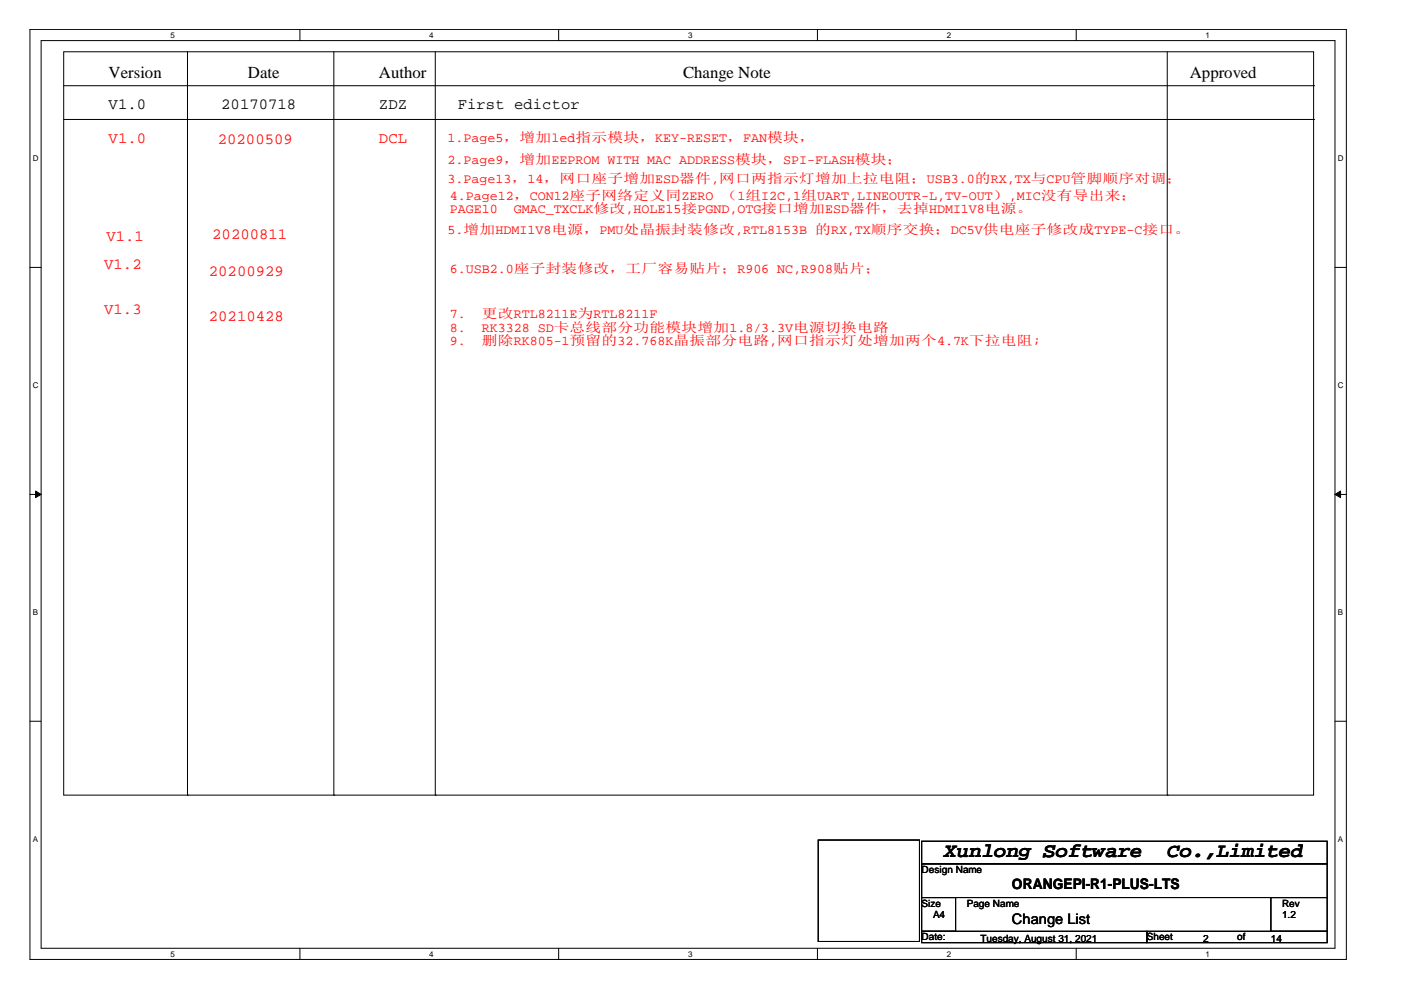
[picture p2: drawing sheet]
<svg xmlns="http://www.w3.org/2000/svg" width="297mm" height="210mm" viewBox="0 0 297 210" stroke-linecap="round" stroke-linejoin="round" font-family="sans-serif">
<defs><g id="words">
<g font-size="4.3">
<text x="200.2" y="181.7">Xunlong Software</text>
<text x="247.4" y="181.7">Co.,Limited</text>
</g>
<g font-size="3.6">
<text x="23" y="16.6">Version</text>
<text x="52.6" y="16.6">Date</text>
<text x="80.3" y="16.6">Author</text>
<text x="144.8" y="16.6">Change Note</text>
<text x="252.3" y="16.6">Approved</text>
</g>
<g font-size="3.3">
<text x="23" y="23.2">V1.0</text>
<text x="46.9" y="23.2">20170718</text>
<text x="80.3" y="23.2">ZDZ</text>
<text x="97.1" y="23.2">First edictor</text>
</g>
<g font-size="3.3" fill="#f00">
<text x="23" y="30.3">V1.0</text>
<text x="46.2" y="30.6">20200509</text>
<text x="80.3" y="30.3">DCL</text>
<text x="22.6" y="51.1">V1.1</text>
<text x="45" y="50.6">20200811</text>
<text x="22.1" y="57.1">V1.2</text>
<text x="44.3" y="58.5">20200929</text>
<text x="22.1" y="66.6">V1.3</text>
<text x="44.3" y="68">20210428</text>
</g>
<g font-size="3.1">
<text x="214.5" y="188.4">ORANGEPI-R1-PLUS-LTS</text>
<text x="214.5" y="196">Change List</text>
</g>
<g font-size="2.8" fill="#f00">
<text x="94.9" y="30.2">1.Page5，增加led指示模块，KEY-RESET，FAN模块，</text>
<text x="94.9" y="34.7">2.Page9，增加EEPROM WITH MAC ADDRESS模块，SPI-FLASH模块；</text>
<text x="94.9" y="38.8">3.Page13，14，网口座子增加ESD器件,网口两指示灯增加上拉电阻；USB3.0的RX,TX与CPU管脚顺序对调；</text>
<text x="95.4" y="42.3">4.Page12，CON12座子网络定义同ZERO （1组I2C,1组UART,LINEOUTR-L,TV-OUT）,MIC没有导出来；</text>
<text x="95.4" y="45.2">PAGE10</text>
<text x="108.9" y="45.2">GMAC_TXCLK修改,HOLE15接PGND,OTG接口增加ESD器件，去掉HDMI1V8电源。</text>
<text x="94.9" y="49.5">5.增加HDMI1V8电源，PMU处晶振封装修改,RTL8153B 的RX,TX顺序交换；DC5V供电座子修改成TYPE-C接口。</text>
<text x="95.4" y="57.9">6.USB2.0座子封装修改，工厂容易贴片；R906 NC,R908贴片；</text>
<text x="95.4" y="67.5">7.</text>
<text x="95.4" y="70.3">8.</text>
<text x="102.2" y="67.5">更改RTL8211E为RTL8211F</text>
<text x="102.2" y="70.3">RK3328 SD卡总线部分功能模块增加1.8/3.3V电源切换电路</text>
<text x="95.4" y="73.1">9.</text>
<text x="102.2" y="73.1">删除RK805-1预留的32.768K晶振部分电路,网口指示灯处增加两个4.7K下拉电阻;</text>
</g>
<g font-size="2.1">
<text x="195.4" y="185.1">Design Name</text>
<text x="195.4" y="192.2">Size</text>
<text x="197.8" y="194.6">A4</text>
<text x="205" y="192.2">Page Name</text>
<text x="271.8" y="192.2">Rev</text>
<text x="271.8" y="194.6">1.2</text>
<text x="195.4" y="199.4">Date:</text>
<text x="207.9" y="199.7">Tuesday, August 31, 2021</text>
<text x="243.2" y="199.4">Sheet</text>
<text x="255.1" y="199.7">2</text>
<text x="262.3" y="199.4">of</text>
<text x="269.5" y="199.7">14</text>
</g>
<g font-size="1.7">
<text x="36.2" y="8">5</text>
<text x="91" y="8">4</text>
<text x="145.9" y="8">3</text>
<text x="200.7" y="8">2</text>
<text x="255.6" y="8">1</text>
<text x="6.9" y="34.2">D</text>
<text x="283.6" y="34.2">D</text>
<text x="6.9" y="82.3">C</text>
<text x="283.6" y="82.3">C</text>
<text x="6.9" y="130.4">B</text>
<text x="283.6" y="130.4">B</text>
<text x="6.9" y="178.5">A</text>
<text x="283.6" y="178.5">A</text>
<text x="36.2" y="202.8">5</text>
<text x="91" y="202.8">4</text>
<text x="145.9" y="202.8">3</text>
<text x="200.7" y="202.8">2</text>
<text x="255.6" y="202.8">1</text>
</g>
</g></defs>
<path d="M6.3 6.2h279.2v197.2h-279.2zM8.7 8.6h274.3v192.5h-274.3z" fill="none" stroke="#000" stroke-width=".21"/>
<g fill="#fff">
<path d="M36.2 6.5h.9v1.9h-.9z"/>
<path d="M36.2 201.3h.9v1.9h-.9z"/>
</g>
<path d="M63.6 6.2v2.4M63.6 201.1v2.3" fill="none" stroke="#000" stroke-width=".21"/>
<g fill="#fff">
<path d="M91 6.5h.9v1.9h-.9z"/>
<path d="M91 201.3h.9v1.9h-.9z"/>
</g>
<path d="M118.4 6.2v2.4M118.4 201.1v2.3" fill="none" stroke="#000" stroke-width=".21"/>
<g fill="#fff">
<path d="M145.9 6.5h.9v1.9h-.9z"/>
<path d="M145.9 201.3h.9v1.9h-.9z"/>
</g>
<path d="M173.3 6.2v2.4M173.3 201.1v2.3" fill="none" stroke="#000" stroke-width=".21"/>
<g fill="#fff">
<path d="M200.7 6.5h1v1.9h-1z"/>
<path d="M200.7 201.3h1v1.9h-1z"/>
</g>
<path d="M228.2 6.2v2.4M228.2 201.1v2.3" fill="none" stroke="#000" stroke-width=".21"/>
<g fill="#fff">
<path d="M255.6 6.5h.9v1.9h-.9z"/>
<path d="M255.6 201.3h.9v1.9h-.9z"/>
<path d="M6.9 32.7h1.3v1.9h-1.3z"/>
<path d="M283.6 32.7h1.3v1.9h-1.3z"/>
<path d="M6.9 80.7h1.3v1.9h-1.3z"/>
<path d="M283.6 80.7h1.3v1.9h-1.3z"/>
</g>
<path d="M6.3 56.7h2.4M283 56.7h2.4" fill="none" stroke="#000" stroke-width=".21"/>
<g fill="#fff">
<path d="M6.9 128.9h1.2v1.9h-1.2z"/>
<path d="M283.6 128.9h1.2v1.9h-1.2z"/>
</g>
<path d="M6.3 104.8h2.4M283 104.8h2.4" fill="none" stroke="#000" stroke-width=".21"/>
<g fill="#000" stroke="#000" stroke-width=".21">
<path d="M7.5 104.1l1.2 .7-1.2 .7z" fill-rule="evenodd"/>
<path d="M283 104.8l1.2-.7v1.4z" fill-rule="evenodd"/>
</g>
<g fill="#fff">
<path d="M6.9 177h1.2v1.9h-1.2z"/>
<path d="M283.6 177h1.2v1.9h-1.2z"/>
</g>
<g fill="none" stroke="#000" stroke-width=".21">
<path d="M13.5 11h265v157.6h-265zM13.5 18.2h265M39.8 11v157.6M70.8 11v157.6M92.3 11v157.6M247.5 11v157.6M278.5 18.2h.1M13.5 25.3h265M278.5 25.3h.1M6.3 152.9h2.4M283 152.9h2.4M39.8 168.6h.1"/>
<path d="M70.8 168.6h.1M92.3 168.6h.1M173.5 178.1h21.4v21.5h-21.4zM195.4 178.4h86v4.7h-86zM247.5 168.6h.1M195.4 183.1h86v7.2h-86zM195.4 190.3h7.2v7.2h-7.2zM195.4 197.5h47.8v2.4h-47.8zM243.2 197.5h38.2v2.4h-38.2zM269.5 190.3h11.9v7.2h-11.9z"/>
</g>
<use href="#words"/>
</svg>
